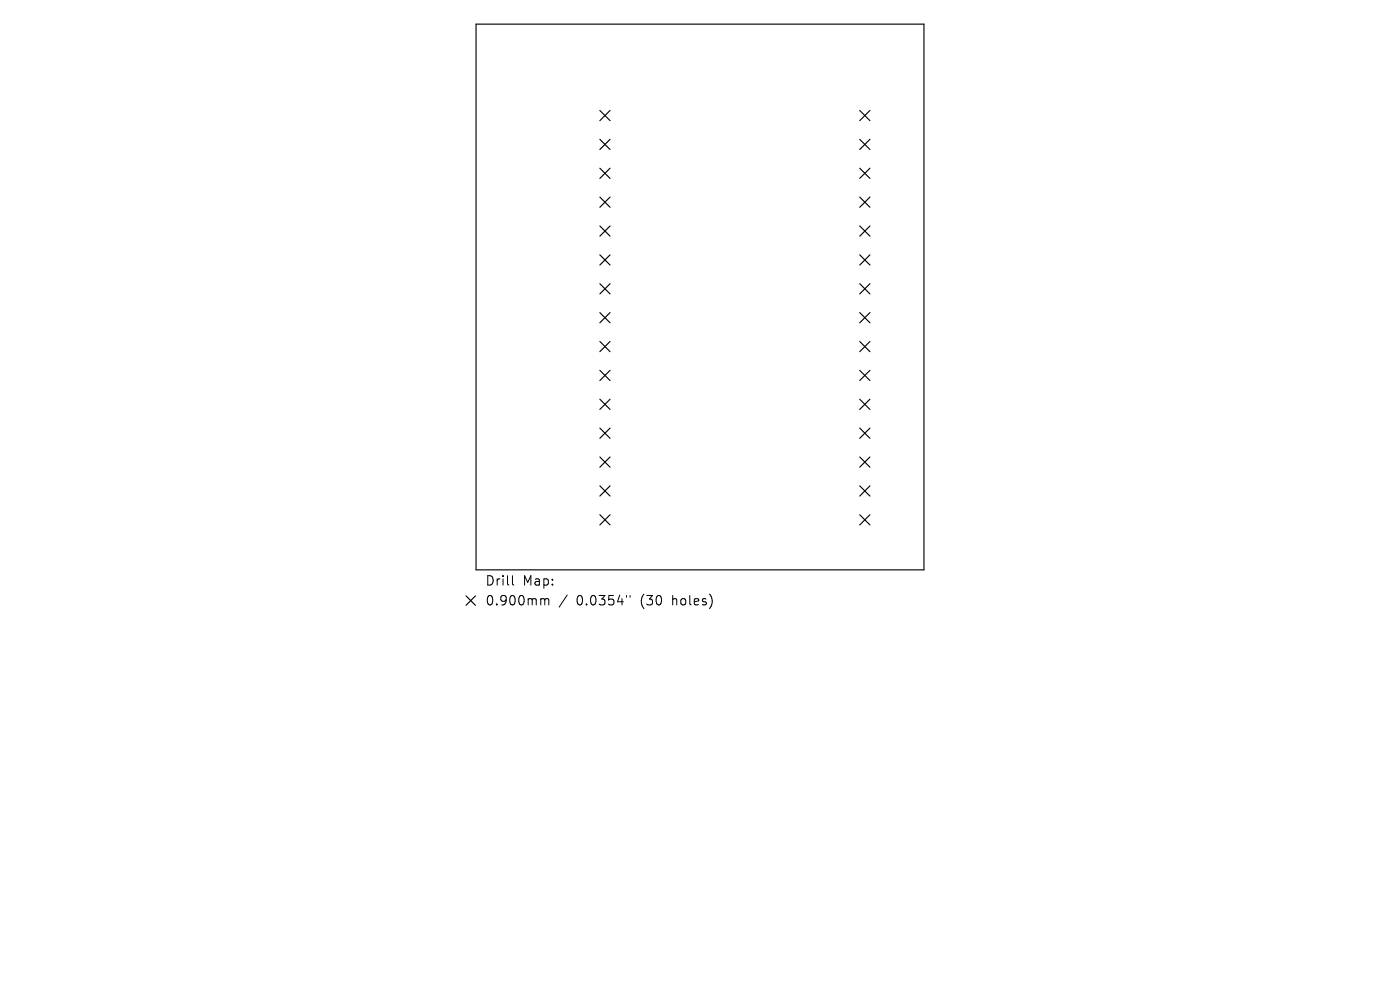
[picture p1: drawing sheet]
<svg xmlns="http://www.w3.org/2000/svg" width="297mm" height="210mm" viewBox="0 0 297 210" stroke-linecap="round" stroke-linejoin="round" font-family="sans-serif">
<defs><g id="words">
<g font-size="2.8">
<text x="102.9" y="124.5">Drill</text>
<text x="110.9" y="124.5">Map:</text>
<text x="102.9" y="128.7">0.900mm</text>
<text x="122.3" y="128.7">0.0354&quot;</text>
<text x="136" y="128.7">(30</text>
<text x="142.9" y="128.7">holes)</text>
</g>
</g></defs>
<g fill="none" stroke="#000" stroke-width=".24">
<path d="M101 5.1h95v115.8h-95zM127.3 23.4l2.1 2.2M127.3 29.6l2.1 2.1M127.3 35.7l2.1 2.1M129.4 23.4l-2.1 2.2M129.4 29.6l-2.1 2.1M129.4 35.7l-2.1 2.1M182.4 23.4l2.2 2.2M182.4 29.6l2.2 2.1M182.4 35.7l2.2 2.1M184.6 23.4l-2.2 2.2M184.6 29.6l-2.2 2.1"/>
<path d="M184.6 35.7l-2.2 2.1M127.3 41.8l2.1 2.2M127.3 47.9l2.1 2.2M127.3 54.1l2.1 2.1M129.4 41.8l-2.1 2.2M129.4 47.9l-2.1 2.2M129.4 54.1l-2.1 2.1M182.4 41.8l2.2 2.2M182.4 47.9l2.2 2.2M182.4 54.1l2.2 2.1M184.6 41.8l-2.2 2.2M184.6 47.9l-2.2 2.2"/>
<path d="M184.6 54.1l-2.2 2.1M127.3 60.2l2.1 2.2M127.3 66.3l2.1 2.2M127.3 72.4l2.1 2.2M127.3 78.6l2.1 2.1M129.4 60.2l-2.1 2.2M129.4 66.3l-2.1 2.2M129.4 72.4l-2.1 2.2M129.4 78.6l-2.1 2.1M182.4 60.2l2.2 2.2M182.4 66.3l2.2 2.2M182.4 72.4l2.2 2.2"/>
<path d="M182.4 78.6l2.2 2.1M184.6 60.2l-2.2 2.2M184.6 66.3l-2.2 2.2M184.6 72.4l-2.2 2.2M184.6 78.6l-2.2 2.1M127.3 84.7l2.1 2.2M127.3 90.8l2.1 2.2M127.3 96.9l2.1 2.2M129.4 84.7l-2.1 2.2M129.4 90.8l-2.1 2.2M129.4 96.9l-2.1 2.2M182.4 84.7l2.2 2.2"/>
<path d="M182.4 90.8l2.2 2.2M182.4 96.9l2.2 2.2M184.6 84.7l-2.2 2.2M184.6 90.8l-2.2 2.2M184.6 96.9l-2.2 2.2M127.3 103.1l2.1 2.1M127.3 109.2l2.1 2.2M129.4 103.1l-2.1 2.1M129.4 109.2l-2.1 2.2M182.4 103.1l2.2 2.1M182.4 109.2l2.2 2.2M184.6 103.1l-2.2 2.1"/>
<path d="M184.6 109.2l-2.2 2.2M98.9 126.4l2 2M100.9 126.4l-2 2"/>
</g>
<path d="M108.7 122.1v1.7l.3 .3M115 127l.5 .1 .1 .2M115.6 127.3l.3-.3 .4 .1 .1 1.2M115.6 127.3v1M120.3 126.2l-1.7 2.6M132.9 126.3v.4M133.7 126.3v.4" fill="none" stroke="#000" stroke-width=".21"/>
<use href="#words"/>
</svg>
